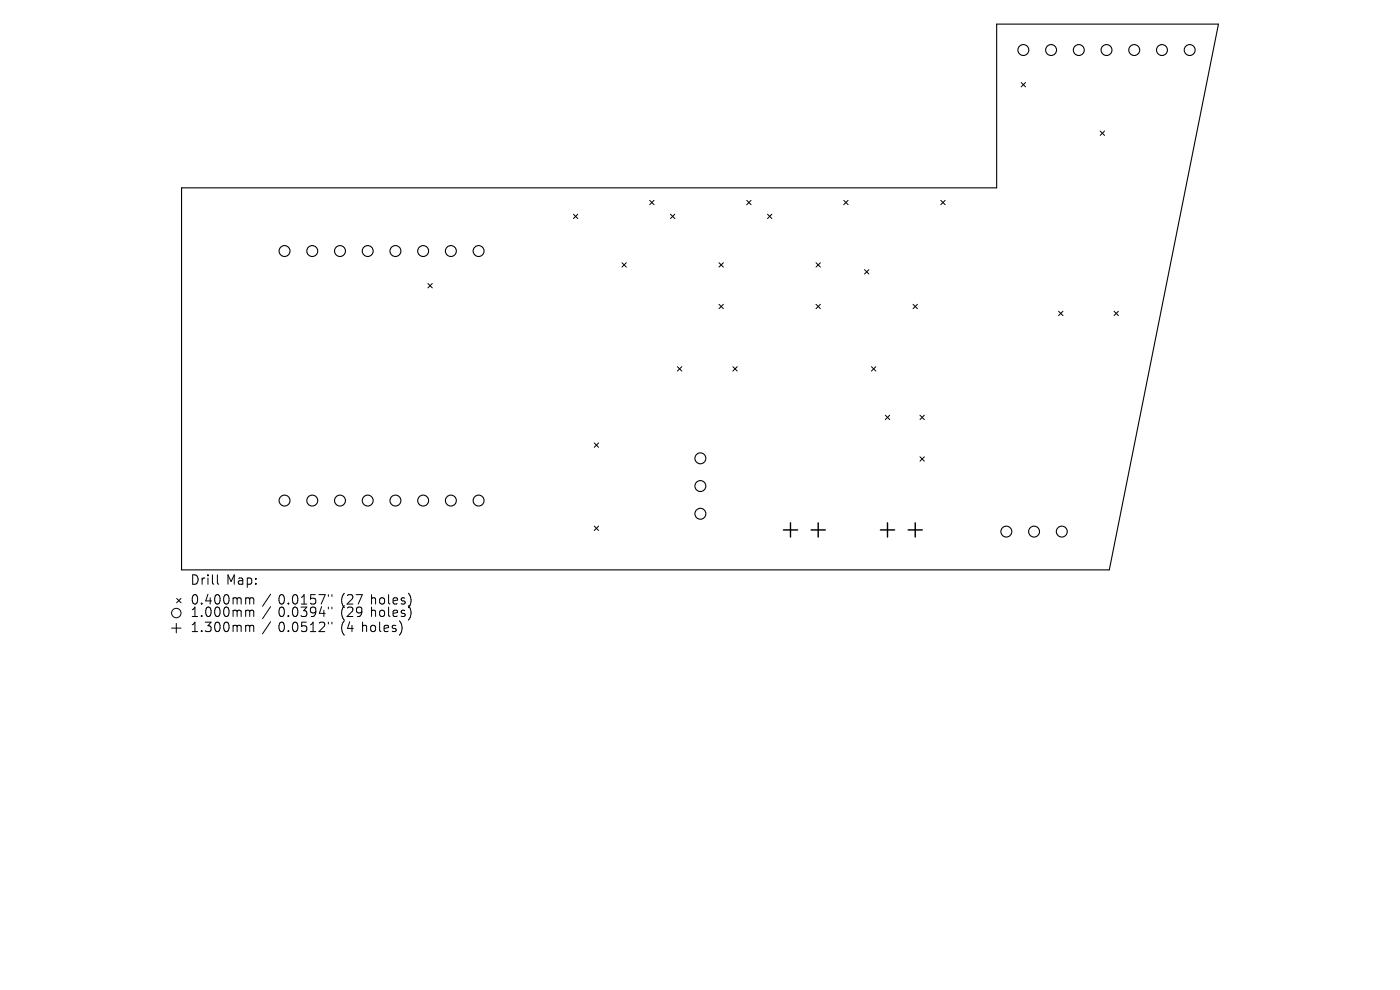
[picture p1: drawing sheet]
<svg xmlns="http://www.w3.org/2000/svg" width="297mm" height="210mm" viewBox="0 0 297 210" stroke-linecap="round" stroke-linejoin="round" font-family="sans-serif">
<defs><g id="words">
<g font-size="2.8">
<text x="40.4" y="124.5">Drill</text>
<text x="48" y="124.5">Map:</text>
<text x="40.4" y="128.7">0.400mm</text>
<text x="40.4" y="131.3">1.000mm</text>
<text x="59" y="128.7">0.0157&quot;</text>
<text x="59" y="131.3">0.0394&quot;</text>
<text x="72.3" y="128.7">(27</text>
<text x="72.3" y="131.3">(29</text>
<text x="78.7" y="128.7">holes)</text>
<text x="78.7" y="131.3">holes)</text>
<text x="40.4" y="134.5">1.300mm</text>
<text x="59" y="134.5">0.0512&quot;</text>
<text x="72.3" y="134.5">(4</text>
<text x="76.8" y="134.5">holes)</text>
</g>
</g></defs>
<g fill="none" stroke="#000" stroke-width=".23">
<path d="M38.5 39.8h172.9v-34.7h47.1l-23.2 115.8h-196.8z"/>
<circle cx="217.1" cy="10.6" r="1.16"/>
<circle cx="223" cy="10.6" r="1.16"/>
<circle cx="228.9" cy="10.6" r="1.16"/>
<circle cx="234.7" cy="10.6" r="1.16"/>
<circle cx="240.6" cy="10.6" r="1.16"/>
<circle cx="246.5" cy="10.6" r="1.16"/>
<circle cx="252.4" cy="10.6" r="1.16"/>
<circle cx="60.4" cy="53.3" r="1.16"/>
<circle cx="66.2" cy="53.3" r="1.16"/>
<circle cx="72.1" cy="53.3" r="1.16"/>
<circle cx="78" cy="53.3" r="1.16"/>
<circle cx="83.9" cy="53.3" r="1.16"/>
<circle cx="89.8" cy="53.3" r="1.16"/>
<circle cx="95.7" cy="53.3" r="1.16"/>
<circle cx="101.5" cy="53.3" r="1.16"/>
<circle cx="148.6" cy="97.2" r="1.16"/>
<circle cx="60.4" cy="106.2" r="1.16"/>
<circle cx="66.2" cy="106.2" r="1.16"/>
<circle cx="72.1" cy="106.2" r="1.16"/>
<circle cx="78" cy="106.2" r="1.16"/>
<circle cx="83.9" cy="106.2" r="1.16"/>
<circle cx="89.8" cy="106.2" r="1.16"/>
<circle cx="95.7" cy="106.2" r="1.16"/>
<circle cx="101.5" cy="106.2" r="1.16"/>
<circle cx="148.6" cy="103.1" r="1.16"/>
<circle cx="148.6" cy="109" r="1.16"/>
<circle cx="213.5" cy="112.8" r="1.16"/>
<circle cx="219.4" cy="112.8" r="1.16"/>
<circle cx="225.3" cy="112.8" r="1.16"/>
</g>
<g fill="none" stroke="#000" stroke-width=".21">
<path d="M216.6 17.5l1 .9M217.6 17.5l-1 .9M233.4 27.8l.9 .9M234.3 27.8l-.9 .9M121.7 45.4l.9 1M122.6 45.4l-.9 1M131.9 55.7l1 1M132.9 55.7l-1 1M137.8 42.5l1 .9M138.8 42.5l-1 .9M142.2 45.4l1 1M143.2 45.4l-1 1"/>
<path d="M152.5 55.7l1 1M153.5 55.7l-1 1M158.4 42.5l.9 .9M159.3 42.5l-.9 .9M162.8 45.4l.9 1M163.7 45.4l-.9 1M173.1 55.7l.9 1M174 55.7l-.9 1M179 42.5l.9 .9M179.9 42.5l-.9 .9M183.4 57.2l.9 .9M184.3 57.2l-.9 .9"/>
<path d="M199.6 42.5l.9 .9M200.5 42.5l-.9 .9M90.8 60.1l.9 1M91.7 60.1l-.9 1M143.7 77.8l.9 .9M144.6 77.8l-.9 .9M152.5 64.6l1 .9M153.5 64.6l-1 .9M155.5 77.8l.9 .9M156.4 77.8l-.9 .9M173.1 64.6l.9 .9M174 64.6l-.9 .9"/>
<path d="M184.9 77.8l.9 .9M185.8 77.8l-.9 .9M193.7 64.6l.9 .9M194.6 64.6l-.9 .9M224.6 66l.9 1M225.5 66l-.9 1M236.3 66l1 1M237.3 66l-1 1M126.1 94l.9 .9M127 94l-.9 .9M187.8 88.1l.9 .9M188.7 88.1l-.9 .9"/>
<path d="M195.2 88.1l.9 .9M195.2 96.9l.9 .9M196.1 88.1l-.9 .9M196.1 96.9l-.9 .9M126.1 111.6l.9 .9M127 111.6l-.9 .9M36.4 133.2h2M37.4 132.2v2M37.5 126.9l.9 1M38.4 126.9l-.9 1M46.1 121.9v1.8l.3 .2M52.7 126.8l.3 .3"/>
<path d="M52.7 129.4l.3 .3M52.7 132.6l.3 .3M53 127.1v1M53 129.7v1.1M53 132.9v1.1M53 127.1l.3-.3 .4 .1 .1 1.2M53 129.7l.3-.3 .4 .1 .1 1.3M53 132.9l.3-.3 .4 .1 .1 1.3M57.4 126l-1.7 2.6M57.4 128.7l-1.7 2.6M57.4 131.9l-1.7 2.6M69.7 126.1v.4"/>
<path d="M69.7 128.8v.4M69.7 132v.4M70.4 126.1v.4M70.4 128.8v.4M70.4 132v.4M85.2 132.6v1.3M87.1 126.7v1.3M87.1 129.4v1.3"/>
<circle cx="37.4" cy="130" r="1"/>
</g>
<path d="M166.2 112.4h3M167.7 110.9v3M172.1 112.4h3M173.6 110.9v3M186.8 112.4h3M188.3 110.9v3M192.7 112.4h3M194.2 110.9v3" fill="none" stroke="#000" stroke-width=".3"/>
<use href="#words"/>
</svg>
